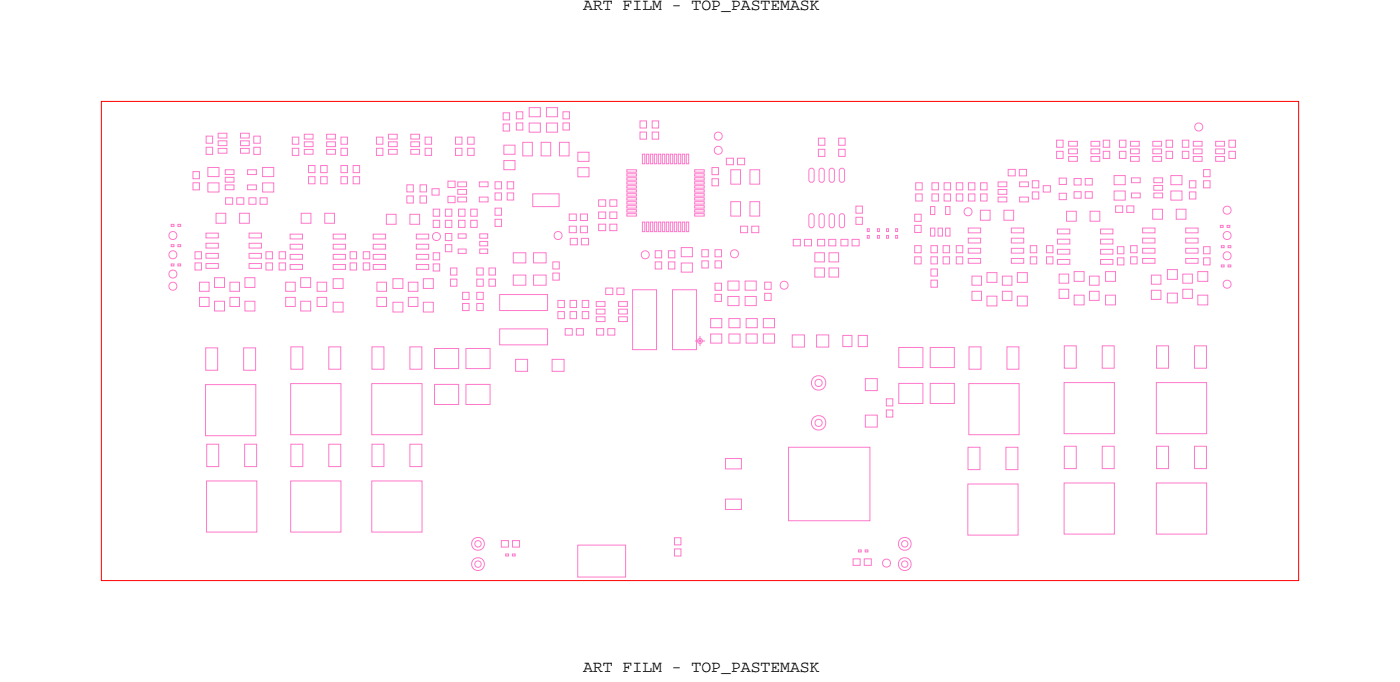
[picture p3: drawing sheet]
<svg xmlns="http://www.w3.org/2000/svg" width="175mm" height="85mm" viewBox="0 0 175 85" stroke-linecap="round" stroke-linejoin="round" font-family="sans-serif">
<defs><g id="words">
<g font-size="2.1">
<text x="73.1" y="1.2">ART FILM - TOP_PASTEMASK</text>
<text x="73.1" y="84.2">ART FILM - TOP_PASTEMASK</text>
</g>
</g></defs>
<!-- layer: Board Outline -->
<path d="M12.7 12.7h150v60h-150z" fill="none" stroke="#f00" stroke-width=".13"/>
<!-- layer: Components -->
<path d="M72.4 68.3h6v4h-6z" fill="none" stroke="#ff79cb" stroke-width=".13"/>
<!-- layer: Nets -->
<g fill="none" stroke="#ff79cb" stroke-width=".13">
<path d="M25.8 17h.8v.9h-.8zM25.8 18.4h.8v.9h-.8zM27.3 16.7h1.1v.6h-1.1zM27.3 17.6h1.1v.6h-1.1zM27.3 18.6h1.1v.6h-1.1zM30.1 16.7h1.1v.6h-1.1zM30.1 17.6h1.1v.6h-1.1zM30.1 18.6h1.1v.6h-1.1zM31.8 17h.8v.9h-.8zM31.8 18.4h.8v.9h-.8zM36.6 17.2h.8v.9h-.8zM36.6 18.6h.8v.9h-.8z"/>
<path d="M38.1 16.8h1.1v.6h-1.1zM38.1 17.8h1.1v.6h-1.1zM38.1 18.7h1.1v.6h-1.1zM40.9 16.8h1.1v.6h-1.1zM40.9 17.8h1.1v.6h-1.1zM40.9 18.7h1.1v.6h-1.1zM42.7 17.2h.8v.9h-.8zM42.7 18.6h.8v.9h-.8zM47.2 17.2h.8v.9h-.8zM47.2 18.6h.8v.9h-.8zM48.7 16.8h1.1v.6h-1.1zM48.7 17.8h1.1v.6h-1.1z"/>
<path d="M48.7 18.7h1.1v.6h-1.1zM51.5 16.8h1.1v.6h-1.1zM51.5 17.8h1.1v.6h-1.1zM51.5 18.7h1.1v.6h-1.1zM53.3 17.2h.8v.9h-.8zM53.3 18.6h.8v.9h-.8zM57.1 18.6h.8v.9h-.8zM57.1 17.2h.8v.9h-.8zM58.6 18.6h.8v.9h-.8zM58.6 17.2h.8v.9h-.8zM63 15.5h.8v.9h-.8zM63 14.1h.8v.9h-.8z"/>
<path d="M63.1 18.2h1.4v1.1h-1.4zM64.7 15.4h.8v.9h-.8zM64.7 14h.8v.9h-.8zM65.5 17.8h1.2v1.7h-1.2zM66.3 13.5h1.4v1.1h-1.4zM66.3 15.4h1.4v1.2h-1.4zM67.8 17.8h1.2v1.7h-1.2zM68.5 13.5h1.4v1.1h-1.4zM68.5 15.4h1.4v1.2h-1.4zM70.1 17.8h1.2v1.7h-1.2zM70.5 14h.8v.9h-.8zM70.5 15.4h.8v.9h-.8z"/>
<path d="M72.4 19.1h1.4v1.1h-1.4zM80.2 15.1h.8v.9h-.8zM80.2 16.5h.8v.9h-.8zM80.5 19.3h.3v1.2h-.3zM81 19.3h.3v1.2h-.3zM81.5 19.3h.3v1.2h-.3zM81.7 15.1h.8v.9h-.8zM81.7 16.5h.8v.9h-.8zM82 19.3h.3v1.2h-.3zM82.5 19.3h.3v1.2h-.3zM83 19.3h.3v1.2h-.3zM83.5 19.3h.3v1.2h-.3z"/>
<path d="M84 19.3h.3v1.2h-.3zM84.5 19.3h.3v1.2h-.3zM85 19.3h.3v1.2h-.3zM85.5 19.3h.3v1.2h-.3zM86 19.3h.3v1.2h-.3zM91 19.8h.9v.8h-.9zM92.4 19.8h.9v.8h-.9zM102.5 18.7h.8v.9h-.8zM102.5 17.3h.8v.9h-.8zM105.1 17.3h.8v.9h-.8zM105.1 18.7h.8v.9h-.8zM132.4 19h.8v.8h-.8z"/>
<path d="M132.4 17.6h.8v.8h-.8zM133.9 19.6h1.1v.6h-1.1zM133.9 18.7h1.1v.6h-1.1zM133.9 17.7h1.1v.6h-1.1zM136.7 19.6h1.1v.6h-1.1zM136.7 18.7h1.1v.6h-1.1zM136.7 17.7h1.1v.6h-1.1zM138.2 19h.8v.8h-.8zM138.2 17.6h.8v.8h-.8zM140.3 19h.8v.8h-.8zM140.3 17.6h.8v.8h-.8zM141.6 19.6h1.1v.6h-1.1z"/>
<path d="M141.6 18.7h1.1v.6h-1.1zM141.6 17.7h1.1v.6h-1.1zM144.4 19.6h1.1v.6h-1.1zM144.4 18.7h1.1v.6h-1.1zM144.4 17.7h1.1v.6h-1.1zM146.1 19h.8v.8h-.8zM146.1 17.6h.8v.8h-.8zM148.1 19h.8v.8h-.8zM148.1 17.6h.8v.8h-.8zM149.5 19.6h1.1v.6h-1.1zM149.5 18.7h1.1v.6h-1.1zM149.5 17.7h1.1v.6h-1.1z"/>
<path d="M152.3 19.6h1.1v.6h-1.1zM152.3 18.7h1.1v.6h-1.1zM152.3 17.7h1.1v.6h-1.1zM154 19h.8v.8h-.8zM154 17.6h.8v.8h-.8zM21.4 28.1h.4v.2h-.4zM21.4 30.6h.4v.3h-.4zM21.4 33h.4v.3h-.4zM22.3 28.1h.3v.2h-.3zM22.3 30.6h.3v.3h-.3zM22.3 33h.3v.3h-.3zM24.2 21.5h.8v.9h-.8z"/>
<path d="M24.2 22.9h.8v.9h-.8zM24.4 31.5h.8v.9h-.8zM24.4 32.9h.8v.9h-.8zM25 37.2h1.2v1.2h-1.2zM25 35.3h1.2v1.2h-1.2zM25.8 30.5h1.6v.6h-1.6zM25.8 33h1.6v.6h-1.6zM25.8 29.2h1.6v.6h-1.6zM25.8 31.7h1.6v.6h-1.6zM26 21h1.4v1.1h-1.4zM26 22.9h1.4v1.1h-1.4zM26.9 37.7h1.2v1.2h-1.2z"/>
<path d="M26.9 34.8h1.2v1.2h-1.2zM27.1 26.7h1.2v1.3h-1.2zM28.2 21.3h1.1v.6h-1.1zM28.2 23.2h1.1v.6h-1.1zM28.2 22.2h1.1v.6h-1.1zM28.3 24.8h.9v.8h-.9zM28.8 37.2h1.2v1.2h-1.2zM28.8 35.3h1.2v1.2h-1.2zM29.7 24.8h.8v.8h-.8zM30 26.7h1.2v1.3h-1.2zM30.7 37.7h1.2v1.2h-1.2zM30.7 34.8h1.2v1.2h-1.2z"/>
<path d="M31 23.2h1.1v.6h-1.1zM31 21.3h1.1v.6h-1.1zM31.2 24.8h.9v.8h-.9zM31.2 33h1.6v.6h-1.6zM31.2 30.5h1.6v.6h-1.6zM31.2 31.7h1.6v.6h-1.6zM31.2 29.2h1.6v.6h-1.6zM32.6 24.8h.9v.8h-.9zM32.9 22.9h1.4v1.1h-1.4zM32.9 21h1.4v1.1h-1.4zM33.3 32.9h.8v.9h-.8zM33.3 31.5h.8v.9h-.8z"/>
<path d="M35 31.5h.8v.9h-.8zM35 32.9h.8v.9h-.8zM35.8 37.2h1.2v1.2h-1.2zM35.8 35.3h1.2v1.2h-1.2zM36.3 30.6h1.6v.6h-1.6zM36.3 33.1h1.6v.6h-1.6zM36.3 29.3h1.6v.6h-1.6zM36.3 31.9h1.6v.6h-1.6zM37.7 37.7h1.2v1.2h-1.2zM37.7 34.8h1.2v1.2h-1.2zM37.7 26.7h1.3v1.3h-1.3zM38.7 22.1h.8v.9h-.8z"/>
<path d="M38.7 20.7h.8v.9h-.8zM39.7 37.2h1.2v1.2h-1.2zM39.7 35.3h1.2v1.2h-1.2zM40.2 20.7h.8v.9h-.8zM40.2 22.1h.8v.9h-.8zM40.7 26.7h1.2v1.3h-1.2zM41.7 37.8h1.3v1.3h-1.3zM41.7 34.9h1.3v1.2h-1.3zM41.7 33.1h1.6v.6h-1.6zM41.7 30.6h1.6v.6h-1.6zM41.7 31.9h1.6v.6h-1.6zM41.7 29.3h1.6v.6h-1.6z"/>
<path d="M42.7 22.1h.8v.9h-.8zM42.7 20.7h.8v.9h-.8zM43.9 32.9h.8v.9h-.8zM43.9 31.5h.8v.9h-.8zM44.2 22.1h.9v.9h-.9zM44.2 20.7h.9v.9h-.9zM45.5 31.5h.8v.9h-.8zM45.5 32.9h.8v.9h-.8zM46.8 30.6h1.5v.6h-1.5zM46.8 33.1h1.5v.6h-1.5zM46.8 29.3h1.5v.6h-1.5zM46.8 31.9h1.5v.6h-1.5z"/>
<path d="M47.2 37.2h1.2v1.2h-1.2zM47.2 35.3h1.2v1.2h-1.2zM48.4 26.8h1.2v1.3h-1.2zM49.2 37.8h1.3v1.3h-1.3zM49.2 34.9h1.3v1.2h-1.3zM51 24.5h.8v.9h-.8zM51 23.1h.8v.9h-.8zM51.2 37.2h1.2v1.2h-1.2zM51.2 35.3h1.2v1.2h-1.2zM51.4 26.8h1.2v1.3h-1.2zM52.2 33.1h1.5v.6h-1.5zM52.2 30.6h1.5v.6h-1.5z"/>
<path d="M52.2 31.9h1.5v.6h-1.5zM52.2 29.3h1.5v.6h-1.5zM52.6 24.5h.8v.9h-.8zM52.6 23.1h.8v.9h-.8zM53 37.8h1.3v1.3h-1.3zM53 34.9h1.3v1.2h-1.3zM54.1 23.6h.9v.8h-.9zM54.3 26.2h.8v.9h-.8zM54.3 27.6h.8v.9h-.8zM54.3 33h.8v.9h-.8zM54.3 31.7h.8v.8h-.8zM55.8 26.2h.8v.9h-.8z"/>
<path d="M55.8 27.6h.8v.9h-.8zM55.8 29.2h.8v.9h-.8zM55.8 30.6h.8v.9h-.8zM56.1 24.6h.9v.8h-.9zM56.1 22.7h.9v.8h-.9zM56.4 35h.8v.8h-.8zM56.4 33.6h.8v.8h-.8zM57.4 24.7h1.1v.6h-1.1zM57.4 22.8h1.1v.6h-1.1zM57.4 23.7h1.1v.6h-1.1zM57.4 29.3h1v.5h-1zM57.4 31.2h1v.5h-1z"/>
<path d="M57.4 27.6h.9v.9h-.9zM57.4 26.2h.9v.9h-.9zM58 36.6h.8v.9h-.8zM58 38h.8v.9h-.8zM59 27.6h.8v.9h-.8zM59 26.2h.8v.9h-.8zM59.7 33.6h.8v.8h-.8zM59.7 35h.8v.8h-.8zM59.7 36.6h.8v.9h-.8zM59.7 38h.8v.9h-.8zM60.1 24.7h1.1v.6h-1.1zM60.1 22.8h1.1v.6h-1.1z"/>
<path d="M60.1 29.3h1v.5h-1zM60.1 31.2h1v.5h-1zM60.1 30.2h1v.6h-1zM61.3 33.6h.8v.8h-.8zM61.3 35h.8v.8h-.8zM62 27.5h.8v.8h-.8zM62 26.1h.8v.9h-.8zM62 24.2h.8v.8h-.8zM62 22.8h.8v.8h-.8zM62.6 36.9h6v2h-6zM63.1 20.1h1.4v1.1h-1.4zM63.5 24.2h.9v.8h-.9z"/>
<path d="M63.5 22.8h.9v.8h-.9zM64.3 34.4h1.6v1.3h-1.6zM64.3 31.7h1.6v1.2h-1.6zM66.7 24.3h3.3v1.6h-3.3zM66.8 34.4h1.6v1.3h-1.6zM66.8 31.7h1.6v1.2h-1.6zM69.3 34.2h.8v.9h-.8zM69.3 32.8h.8v.9h-.8zM69.9 37.6h.8v.9h-.8zM69.9 39h.8v.9h-.8zM71.3 26.8h.9v.8h-.9zM71.3 28.3h.9v.8h-.9z"/>
<path d="M71.4 37.6h.8v.9h-.8zM71.4 39h.8v.9h-.8zM71.4 29.8h.9v.9h-.9zM72.4 21h1.4v1.1h-1.4zM72.7 26.8h.9v.8h-.9zM72.7 28.3h.9v.8h-.9zM72.8 29.8h.9v.9h-.9zM72.9 37.6h.9v.9h-.9zM72.9 39h.9v.9h-.9zM74.7 38.7h1.1v.6h-1.1zM74.7 37.8h1.1v.6h-1.1zM74.7 39.7h1.1v.6h-1.1z"/>
<path d="M75 25h.9v.8h-.9zM75 26.5h.9v.9h-.9zM75 28.1h.9v.8h-.9zM75.9 36.1h.9v.8h-.9zM76.4 26.5h.9v.9h-.9zM76.4 25h.9v.8h-.9zM76.4 28.1h.9v.8h-.9zM77.3 36.1h.9v.8h-.9zM77.5 37.8h1.1v.6h-1.1zM77.5 38.7h1.1v.6h-1.1zM77.5 39.7h1.1v.6h-1.1zM78.5 25.8h1.2v.3h-1.2z"/>
<path d="M78.5 26.8h1.2v.3h-1.2zM78.5 26.3h1.2v.3h-1.2zM78.5 21.3h1.2v.3h-1.2zM78.5 25.3h1.2v.3h-1.2zM78.5 24.8h1.2v.3h-1.2zM78.5 24.3h1.2v.3h-1.2zM78.5 23.8h1.2v.3h-1.2zM78.5 23.3h1.2v.3h-1.2zM78.5 21.8h1.2v.3h-1.2zM78.5 22.3h1.2v.3h-1.2zM78.5 22.8h1.2v.3h-1.2zM79.3 36.3h3v7.5h-3z"/>
<path d="M80.5 27.8h.3v1.2h-.3zM81 27.8h.3v1.2h-.3zM81.5 27.8h.3v1.2h-.3zM82 27.8h.3v1.2h-.3zM82.1 32.8h.8v.9h-.8zM82.1 31.4h.8v.9h-.8zM82.5 27.8h.3v1.2h-.3zM83 27.8h.3v1.2h-.3zM83.5 27.8h.3v1.2h-.3zM83.7 32.8h.9v.9h-.9zM83.7 31.4h.9v.9h-.9zM84 27.8h.3v1.2h-.3z"/>
<path d="M84.3 36.3h3v7.5h-3zM84.5 27.8h.3v1.2h-.3zM85 27.8h.3v1.2h-.3zM85.4 32.9h1.3v1.2h-1.3zM85.4 31h1.3v1.1h-1.3zM85.5 27.8h.3v1.2h-.3zM86 27.8h.3v1.2h-.3zM87 25.3h1.2v.3h-1.2zM87 25.8h1.2v.3h-1.2zM87 26.3h1.2v.3h-1.2zM87 24.3h1.2v.3h-1.2zM87 24.8h1.2v.3h-1.2z"/>
<path d="M87 23.8h1.2v.3h-1.2zM87 23.3h1.2v.3h-1.2zM87 21.3h1.2v.3h-1.2zM87 21.8h1.2v.3h-1.2zM87 22.3h1.2v.3h-1.2zM87 26.8h1.2v.3h-1.2zM87 22.8h1.2v.3h-1.2zM87.9 31.3h.8v.9h-.8zM87.9 32.7h.8v.9h-.8zM89 39.9h1.4v1.1h-1.4zM89.2 21h.8v.9h-.8zM89.2 22.4h.8v.9h-.8z"/>
<path d="M89.6 36.9h.8v.8h-.8zM89.6 35.5h.8v.8h-.8zM89.6 31.3h.8v.9h-.8zM89.6 32.7h.8v.9h-.8zM91.2 37.1h1.4v1.2h-1.4zM91.2 35.2h1.4v1.1h-1.4zM91.3 39.9h1.4v1.1h-1.4zM91.6 21.3h1.2v1.8h-1.2zM91.6 25.3h1.2v1.8h-1.2zM92.8 28.3h.9v.8h-.9zM93.4 37.1h1.3v1.2h-1.3zM93.4 35.2h1.3v1.1h-1.3z"/>
<path d="M93.5 39.9h1.4v1.1h-1.4zM94 25.3h1.2v1.8h-1.2zM94 21.3h1.2v1.8h-1.2zM94.2 28.3h.9v.8h-.9zM95.6 39.9h1.4v1.1h-1.4zM95.8 35.3h.8v.9h-.8zM95.8 36.7h.8v.9h-.8zM99.4 30h.9v.8h-.9zM100.8 30h.9v.8h-.9zM101.4 21.1h.3h.2l.1 .3v1.1l-.1 .3h-.2h-.3l-.1-.3v-1.1zM101.4 26.8l.3-.1 .2 .1 .1 .3v1.1l-.1 .2-.2 .1-.3-.1-.1-.2v-1.1zM102.1 31.7h1.2v1.1h-1.2z"/>
<path d="M102.1 33.6h1.2v1.1h-1.2zM102.4 30h.9v.8h-.9zM102.7 21.1h.2h.3l.1 .3v1.1l-.1 .3h-.3h-.2l-.1-.3v-1.1zM102.7 26.8l.2-.1 .3 .1 .1 .3v1.1l-.1 .2-.3 .1-.2-.1-.1-.2v-1.1zM103.8 30h.9v.8h-.9zM103.9 31.7h1.2v1.1h-1.2zM103.9 33.6h1.2v1.1h-1.2zM104 21.1h.2h.2l.1 .3v1.1l-.1 .3h-.2h-.2l-.1-.3v-1.1zM104 26.8l.2-.1 .2 .1 .1 .3v1.1l-.1 .2-.2 .1-.2-.1-.1-.2v-1.1zM105.3 21.1h.2h.2l.1 .3v1.1l-.1 .3h-.2h-.2l-.2-.3v-1.1zM105.3 26.8l.2-.1 .2 .1 .1 .3v1.1l-.1 .2-.2 .1-.2-.1-.2-.2v-1.1zM105.4 30h.8v.8h-.8z"/>
<path d="M106.7 30h.9v.8h-.9zM107.2 25.8h.8v.9h-.8zM107.2 27.2h.8v.9h-.8zM108.7 28.6h.2v.4h-.2zM108.7 29.5h.2v.3h-.2zM109.9 28.6h.3v.4h-.3zM109.9 29.5h.3v.3h-.3zM111.1 28.6h.2v.4h-.2zM111.1 29.5h.2v.3h-.2zM112.2 28.6h.3v.4h-.3zM112.2 29.5h.3v.3h-.3zM114.6 28.2h.8v.9h-.8z"/>
<path d="M114.6 30.8h.8v.9h-.8zM114.6 26.8h.8v.9h-.8zM114.6 32.2h.8v.8h-.8zM114.7 22.9h.8v.9h-.8zM114.7 24.3h.8v.9h-.8zM116.6 28.6h.5v1h-.5zM116.6 25.9h.5v1h-.5zM116.6 30.8h.8v.9h-.8zM116.6 33.7h.8v.9h-.8zM116.6 32.2h.8v.8h-.8zM116.6 35.1h.8v.9h-.8zM116.8 22.9h.8v.9h-.8z"/>
<path d="M116.8 24.3h.8v.9h-.8zM117.5 28.6h.6v1h-.6zM118.2 30.8h.8v.9h-.8zM118.2 32.2h.8v.8h-.8zM118.3 24.3h.8v.9h-.8zM118.3 22.9h.8v.9h-.8zM118.5 28.6h.5v1h-.5zM118.5 25.9h.5v1h-.5zM119.8 30.8h.8v.9h-.8zM119.8 32.2h.8v.8h-.8zM119.8 24.3h.8v.9h-.8zM119.8 22.9h.8v.9h-.8z"/>
<path d="M121.3 29.8h1.6v.6h-1.6zM121.3 32.4h1.6v.6h-1.6zM121.3 28.6h1.6v.6h-1.6zM121.3 31.1h1.6v.6h-1.6zM121.3 24.3h.8v.9h-.8zM121.3 22.9h.8v.9h-.8zM121.8 36.5h1.2v1.1h-1.2zM121.8 34.6h1.2v1.1h-1.2zM122.8 26.3h1.2v1.3h-1.2zM122.9 22.9h.8v.9h-.8zM122.9 24.3h.8v.9h-.8zM123.7 37.1h1.2v1.2h-1.2z"/>
<path d="M123.7 34.1h1.2v1.3h-1.2zM125 24.7h1.1v.6h-1.1zM125 22.8h1.1v.6h-1.1zM125 23.7h1.1v.6h-1.1zM125.6 36.5h1.2v1.1h-1.2zM125.6 34.6h1.2v1.1h-1.2zM125.8 26.3h1.2v1.3h-1.2zM126.3 21.2h.9v.8h-.9zM126.7 32.4h1.6v.6h-1.6zM126.7 29.8h1.6v.6h-1.6zM126.7 31.1h1.6v.6h-1.6zM126.7 28.6h1.6v.6h-1.6z"/>
<path d="M127.5 37.1h1.2v1.2h-1.2zM127.5 34.1h1.2v1.3h-1.2zM127.7 21.2h.9v.8h-.9zM127.7 24.7h1.1v.6h-1.1zM127.7 22.8h1.1v.6h-1.1zM129.1 32.2h.8v.8h-.8zM129.1 30.8h.8v.9h-.8zM129.3 24h.8v.9h-.8zM129.3 22.6h.8v.9h-.8zM130.7 23.2h.9v.8h-.9zM131.1 30.8h.8v.9h-.8zM131.1 32.2h.8v.8h-.8z"/>
<path d="M132.5 30h1.5v.6h-1.5zM132.5 32.5h1.5v.6h-1.5zM132.5 28.7h1.5v.6h-1.5zM132.5 31.2h1.5v.6h-1.5zM132.7 36.2h1.2v1.2h-1.2zM132.7 34.3h1.2v1.2h-1.2zM132.7 24.2h.9v.8h-.9zM132.7 22.3h.9v.8h-.9zM133.6 26.5h1.2v1.2h-1.2zM134.6 22.4h.9v.8h-.9zM134.6 24h.9v.8h-.9zM134.6 37h1.2v1.2h-1.2z"/>
<path d="M134.6 34h1.2v1.2h-1.2zM136 22.4h.8v.8h-.8zM136 24h.8v.8h-.8zM136.5 36.5h1.2v1.1h-1.2zM136.5 34.6h1.2v1.1h-1.2zM136.6 26.5h1.2v1.2h-1.2zM137.9 32.5h1.5v.6h-1.5zM137.9 30h1.5v.6h-1.5zM137.9 31.2h1.5v.6h-1.5zM137.9 28.7h1.5v.6h-1.5zM138.5 37h1.3v1.2h-1.3zM138.5 34h1.3v1.2h-1.3z"/>
<path d="M139.6 22h1.4v1.1h-1.4zM139.6 23.9h1.4v1.2h-1.4zM139.8 25.8h.9v.8h-.9zM140 32.3h.8v.9h-.8zM140 30.9h.8v.9h-.8zM141.2 25.8h.9v.8h-.9zM141.6 30.8h.9v.9h-.9zM141.6 32.2h.9v.8h-.9zM141.8 22.3h1.1v.6h-1.1zM141.8 24.2h1.1v.6h-1.1zM143.2 29.8h1.5v.6h-1.5zM143.2 32.4h1.5v.6h-1.5z"/>
<path d="M143.2 28.6h1.5v.6h-1.5zM143.2 31.1h1.5v.6h-1.5zM144.2 36.3h1.2v1.2h-1.2zM144.2 34.4h1.2v1.2h-1.2zM144.4 26.2h1.2v1.2h-1.2zM144.6 24.2h1.1v.6h-1.1zM144.6 22.3h1.1v.6h-1.1zM144.6 23.2h1.1v.6h-1.1zM146.3 36.7h1.2v1.2h-1.2zM146.3 33.8h1.2v1.2h-1.2zM146.7 23.9h1.4v1.2h-1.4zM146.7 22h1.4v1.1h-1.4z"/>
<path d="M147.4 26.2h1.2v1.2h-1.2zM148.2 36.2h1.2v1.2h-1.2zM148.2 34.3h1.2v1.2h-1.2zM148.6 32.4h1.5v.6h-1.5zM148.6 29.8h1.5v.6h-1.5zM148.6 31.1h1.5v.6h-1.5zM148.6 28.6h1.5v.6h-1.5zM149 24h.8v.9h-.8zM149 22.6h.8v.9h-.8zM150.1 37h1.2v1.2h-1.2zM150.1 34h1.2v1.2h-1.2zM150.8 32.3h.8v.9h-.8z"/>
<path d="M150.8 30.9h.8v.9h-.8zM150.8 21.2h.8v.9h-.8zM150.8 22.6h.8v.9h-.8zM152.9 28.2h.3v.3h-.3zM153 30.8h.4v.2h-.4zM153 33.2h.4v.2h-.4zM153.7 28.2h.4v.3h-.4zM153.9 30.8h.3v.2h-.3zM153.9 33.2h.3v.2h-.3zM25.7 48.2h6.3v6.4h-6.3zM25.8 43.6h1.5v2.8h-1.5zM25.9 55.6h1.5v2.8h-1.5z"/>
<path d="M30.5 43.6h1.5v2.8h-1.5zM30.7 55.6h1.5v2.8h-1.5zM36.4 48h6.3v6.4h-6.3zM36.4 55.6h1.5v2.8h-1.5zM36.4 43.4h1.5v2.8h-1.5zM41.2 43.4h1.5v2.8h-1.5zM41.2 55.6h1.5v2.8h-1.5zM46.6 48h6.3v6.4h-6.3zM46.6 55.6h1.5v2.8h-1.5zM46.6 43.4h1.5v2.8h-1.5zM51.4 43.4h1.5v2.8h-1.5zM51.4 55.6h1.5v2.8h-1.5z"/>
<path d="M54.4 43.6h3.1v2.6h-3.1zM54.4 48.1h3.1v2.6h-3.1zM58.4 43.6h3v2.6h-3zM58.4 48.1h3v2.6h-3zM62.6 41.2h6v2h-6zM64.6 45h1.5v1.5h-1.5zM69.2 45h1.5v1.5h-1.5zM70.8 41.2h.9v.8h-.9zM72.2 41.2h.9v.8h-.9zM74.7 41.2h.9v.8h-.9zM76.1 41.2h.9v.8h-.9zM89 41.8h1.4v1.2h-1.4z"/>
<path d="M90.9 57.4h2v1.3h-2zM91.3 41.8h1.4v1.2h-1.4zM93.5 41.8h1.4v1.2h-1.4zM95.6 41.8h1.4v1.2h-1.4zM98.8 56h10.2v9.2h-10.2zM99.3 41.9h1.5v1.6h-1.5zM102.3 41.9h1.5v1.6h-1.5zM105.6 42h1.1v1.4h-1.1zM107.5 42h1.2v1.4h-1.2zM108.4 52h1.5v1.5h-1.5zM108.4 47.4h1.5v1.5h-1.5zM111 51.3h.9v.9h-.9z"/>
<path d="M111 49.9h.9v.9h-.9zM112.6 43.5h3v2.5h-3zM112.6 48h3v2.5h-3zM116.5 43.5h3.1v2.5h-3.1zM116.5 48h3.1v2.5h-3.1zM121.3 56h1.5v2.8h-1.5zM121.4 48h6.3v6.4h-6.3zM121.4 43.4h1.5v2.8h-1.5zM126 56h1.5v2.8h-1.5zM126.2 43.4h1.5v2.8h-1.5zM133.3 47.9h6.3v6.4h-6.3zM133.3 55.9h1.5v2.8h-1.5z"/>
<path d="M133.3 43.3h1.5v2.8h-1.5zM138.1 43.3h1.5v2.8h-1.5zM138.1 55.9h1.5v2.8h-1.5zM144.9 47.9h6.3v6.4h-6.3zM144.9 55.9h1.5v2.8h-1.5zM144.9 43.3h1.5v2.8h-1.5zM149.7 43.3h1.5v2.8h-1.5zM149.7 55.9h1.5v2.8h-1.5zM25.9 60.2h6.3v6.4h-6.3zM36.4 60.2h6.3v6.4h-6.3zM46.6 60.2h6.3v6.4h-6.3zM62.8 67.7h.9v.8h-.9z"/>
<path d="M63.4 69.4h.3v.2h-.3zM64.2 69.4h.3v.2h-.3zM64.2 67.7h.9v.8h-.9zM84.5 68.7h.8v.9h-.8zM84.5 67.3h.8v.9h-.8zM90.9 62.5h2v1.3h-2zM106.9 70h.9v.8h-.9zM107.6 68.9h.3v.2h-.3zM108.3 70h.9v.8h-.9zM108.4 68.9h.3v.2h-.3zM121.3 60.6h6.3v6.4h-6.3zM133.3 60.5h6.3v6.4h-6.3z"/>
<path d="M144.9 60.5h6.3v6.4h-6.3z"/>
<circle cx="90" cy="17" r=".5"/>
<circle cx="90" cy="18.8" r=".5"/>
<circle cx="150.2" cy="15.9" r=".5"/>
<circle cx="21.7" cy="29.5" r=".5"/>
<circle cx="21.7" cy="35.8" r=".5"/>
<circle cx="21.7" cy="31.9" r=".5"/>
<circle cx="21.7" cy="34.3" r=".5"/>
<circle cx="54.7" cy="29.6" r=".5"/>
<circle cx="69.9" cy="29.5" r=".5"/>
<circle cx="80.8" cy="31.9" r=".5"/>
<circle cx="92" cy="31.8" r=".5"/>
<circle cx="98.2" cy="35.7" r=".5"/>
<circle cx="121.3" cy="26.5" r=".5"/>
<circle cx="153.7" cy="29.5" r=".5"/>
<circle cx="153.7" cy="26.3" r=".5"/>
<circle cx="153.7" cy="32" r=".5"/>
<circle cx="153.7" cy="35.6" r=".5"/>
<circle cx="102.6" cy="53" r=".91"/>
<circle cx="102.6" cy="48" r=".91"/>
<circle cx="102.6" cy="48" r=".45"/>
<circle cx="102.6" cy="53" r=".45"/>
<circle cx="59.9" cy="68.1" r=".4"/>
<circle cx="59.9" cy="70.6" r=".4"/>
<circle cx="59.9" cy="68.1" r=".81"/>
<circle cx="59.9" cy="70.6" r=".81"/>
<circle cx="111.1" cy="70.5" r=".5"/>
<circle cx="113.4" cy="70.6" r=".4"/>
<circle cx="113.4" cy="68.1" r=".4"/>
<circle cx="113.4" cy="68.1" r=".81"/>
<circle cx="113.4" cy="70.6" r=".81"/>
</g>
<!-- layer: Drawing Origin -->
<path d="M87.1 42.7h1.2M87.5 42.5l.2-.1 .2 .1 .1 .2-.1 .2-.2 .1-.2-.1-.1-.2zM87.7 42.1v1.2" fill="none" stroke="#ff79cb" stroke-width=".13"/>
<use href="#words"/>
</svg>
